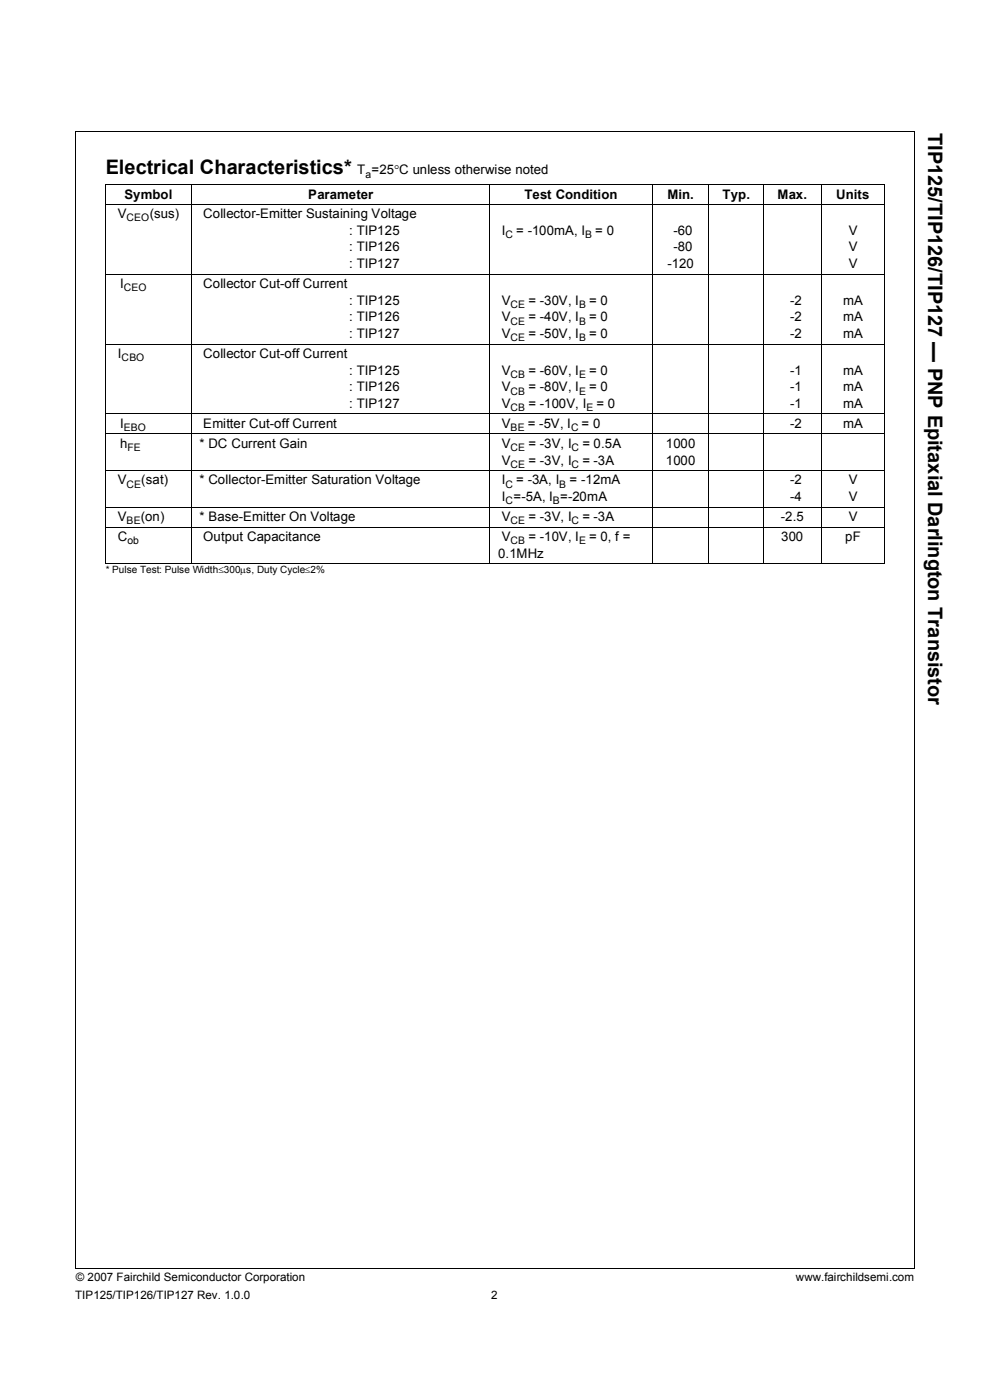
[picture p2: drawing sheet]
<svg xmlns="http://www.w3.org/2000/svg" width="210mm" height="297mm" viewBox="0 0 210 297" stroke-linecap="round" stroke-linejoin="round" font-family="sans-serif">
<defs><g id="words">
<g font-size="4.2">
<text x="196.8" y="28.2" transform="rotate(90 196.8 28.2)">TIP125/TIP126/TIP127 — PNP Epitaxial Darlington Transistor</text>
<text x="22.4" y="37">Electrical Characteristics*</text>
</g>
<g font-size="2.8">
<text x="75.8" y="37">T =25°C unless otherwise noted</text>
<text x="25" y="46.3">V</text>
<text x="26.4" y="42.2">Symbol</text>
<text x="31.8" y="46.3">(sus)</text>
<text x="43.1" y="46.3">Collector-Emitter Sustaining Voltage</text>
<text x="65.4" y="42.2">Parameter</text>
<text x="111.3" y="42.2">Test Condition</text>
<text x="141.6" y="42.2">Min.</text>
<text x="153.2" y="42.2">Typ.</text>
<text x="164.9" y="42.2">Max.</text>
<text x="177.4" y="42.2">Units</text>
<text x="74.1" y="49.9">: TIP125</text>
<text x="74.1" y="53.3">: TIP126</text>
<text x="106.4" y="49.9">I</text>
<text x="109.5" y="49.9">= -100mA, I</text>
<text x="126.2" y="49.9">= 0</text>
<text x="142.8" y="49.9">-60</text>
<text x="142.8" y="53.3">-80</text>
<text x="180" y="49.9">V</text>
<text x="180" y="53.3">V</text>
<text x="74.1" y="56.9">: TIP127</text>
<text x="141.6" y="56.9">-120</text>
<text x="180" y="56.9">V</text>
<text x="25.5" y="61.1">I</text>
<text x="43.1" y="61.1">Collector Cut-off Current</text>
<text x="74.1" y="64.7">: TIP125</text>
<text x="106.4" y="64.7">V</text>
<text x="112.1" y="64.7">= -30V, I</text>
<text x="125" y="64.7">= 0</text>
<text x="167.6" y="64.7">-2</text>
<text x="178.8" y="64.7">mA</text>
<text x="74.1" y="68.2">: TIP126</text>
<text x="74.1" y="71.7">: TIP127</text>
<text x="106.4" y="68.2">V</text>
<text x="106.4" y="71.7">V</text>
<text x="112.1" y="68.2">= -40V, I</text>
<text x="112.1" y="71.7">= -50V, I</text>
<text x="125" y="68.2">= 0</text>
<text x="125" y="71.7">= 0</text>
<text x="167.6" y="68.2">-2</text>
<text x="167.6" y="71.7">-2</text>
<text x="178.8" y="68.2">mA</text>
<text x="178.8" y="71.7">mA</text>
<text x="25" y="75.9">I</text>
<text x="43.1" y="75.9">Collector Cut-off Current</text>
<text x="74.1" y="79.5">: TIP125</text>
<text x="74.1" y="83">: TIP126</text>
<text x="106.4" y="79.5">V</text>
<text x="106.4" y="83">V</text>
<text x="112.1" y="79.5">= -60V, I</text>
<text x="112.1" y="83">= -80V, I</text>
<text x="125" y="79.5">= 0</text>
<text x="125" y="83">= 0</text>
<text x="167.6" y="79.5">-1</text>
<text x="167.6" y="83">-1</text>
<text x="178.8" y="79.5">mA</text>
<text x="178.8" y="83">mA</text>
<text x="74.1" y="86.5">: TIP127</text>
<text x="106.4" y="86.5">V</text>
<text x="112.1" y="86.5">= -100V, I</text>
<text x="126.5" y="86.5">= 0</text>
<text x="167.6" y="86.5">-1</text>
<text x="178.8" y="86.5">mA</text>
<text x="25.5" y="90.8">I</text>
<text x="25.5" y="95">h</text>
<text x="42.3" y="95">* DC Current Gain</text>
<text x="43.1" y="90.8">Emitter Cut-off Current</text>
<text x="106.4" y="90.8">V</text>
<text x="106.4" y="95">V</text>
<text x="111.9" y="90.8">= -5V, I</text>
<text x="112.1" y="95">= -3V, I</text>
<text x="123.4" y="90.8">= 0</text>
<text x="123.5" y="95">= 0.5A</text>
<text x="141.2" y="95">1000</text>
<text x="167.6" y="90.8">-2</text>
<text x="178.8" y="90.8">mA</text>
<text x="106.4" y="98.6">V</text>
<text x="112.1" y="98.6">= -3V, I</text>
<text x="123.5" y="98.6">= -3A</text>
<text x="141.2" y="98.6">1000</text>
<text x="25" y="102.8">V</text>
<text x="30" y="102.8">(sat)</text>
<text x="42.3" y="102.8">* Collector-Emitter Saturation Voltage</text>
<text x="106.4" y="102.8">I</text>
<text x="106.4" y="106.3">I =-5A, I =-20mA</text>
<text x="109.5" y="102.8">= -3A, I</text>
<text x="120.8" y="102.8">= -12mA</text>
<text x="167.6" y="102.8">-2</text>
<text x="167.6" y="106.3">-4</text>
<text x="180" y="102.8">V</text>
<text x="180" y="106.3">V</text>
<text x="25" y="110.5">V</text>
<text x="29.9" y="110.5">(on)</text>
<text x="42.3" y="110.5">* Base-Emitter On Voltage</text>
<text x="106.4" y="110.5">V</text>
<text x="112.1" y="110.5">= -3V, I</text>
<text x="123.5" y="110.5">= -3A</text>
<text x="165.6" y="110.5">-2.5</text>
<text x="180" y="110.5">V</text>
<text x="25" y="114.7">C</text>
<text x="43.1" y="114.7">Output Capacitance</text>
<text x="105.7" y="118.3">0.1MHz</text>
<text x="106.4" y="114.7">V</text>
<text x="112.1" y="114.7">= -10V, I</text>
<text x="125" y="114.7">= 0, f =</text>
<text x="165.7" y="114.7">300</text>
<text x="179.2" y="114.7">pF</text>
</g>
<g font-size="2.5">
<text x="15.9" y="275.5">TIP125/TIP126/TIP127 Rev. 1.0.0</text>
<text x="16.1" y="271.8">© 2007 Fairchild Semiconductor Corporation</text>
<text x="104.1" y="275.5">2</text>
<text x="168.8" y="271.8">www.fairchildsemi.com</text>
</g>
<g font-size="2.2">
<text x="77.6" y="37.8">a</text>
<text x="26.8" y="47">CEO</text>
<text x="107.2" y="50.5">C</text>
<text x="124.1" y="50.5">B</text>
<text x="26.2" y="61.8">CEO</text>
<text x="108.3" y="65.4">CE</text>
<text x="122.9" y="65.4">B</text>
<text x="108.3" y="68.9">CE</text>
<text x="122.9" y="68.9">B</text>
<text x="25.7" y="76.6">CBO</text>
<text x="108.3" y="72.4">CE</text>
<text x="122.9" y="72.4">B</text>
<text x="108.3" y="80.2">CB</text>
<text x="108.3" y="83.7">CB</text>
<text x="122.9" y="80.2">E</text>
<text x="122.9" y="83.7">E</text>
<text x="108.3" y="87.2">CB</text>
<text x="124.4" y="87.2">E</text>
<text x="26.2" y="91.4">EBO</text>
<text x="27" y="95.7">FE</text>
<text x="108.3" y="91.4">BE</text>
<text x="108.3" y="95.7">CE</text>
<text x="121.2" y="91.4">C</text>
<text x="121.2" y="95.7">C</text>
<text x="108.3" y="99.2">CE</text>
<text x="121.2" y="99.2">C</text>
<text x="26.8" y="103.5">CE</text>
<text x="107.2" y="103.5">C</text>
<text x="107.2" y="107">C</text>
<text x="117.3" y="107">B</text>
<text x="118.6" y="103.5">B</text>
<text x="26.8" y="111.3">BE</text>
<text x="108.3" y="111.3">CE</text>
<text x="121.2" y="111.3">C</text>
<text x="27" y="115.5">ob</text>
<text x="108.3" y="115.5">CB</text>
<text x="122.9" y="115.5">E</text>
</g>
<text font-size="2.1" x="22.4" y="121.7">* Pulse Test: Pulse Width£300ms, Duty Cycle£2%</text>
</g></defs>
<g fill="none" stroke="#000" stroke-width=".21">
<path d="M16.1 27.9h177.9M16.1 27.8v241.4M22.4 39.1h165.2M22.4 39.2v80.3M40.6 39v80.6M103.9 39v80.6M138.4 39v80.6M150.4 39v80.6M161.9 39v80.6M174.2 39v80.6M187.5 39.2v80.3M193.9 27.9v241.3"/>
<path d="M22.4 43.3h165.2M22.4 58.2h165.2M22.4 73h165.2M22.4 87.8h165.2M22.4 92h165.2M22.4 99.8h165.2M22.4 107.6h165.2M22.4 111.8h165.2M22.4 119.5h165.2M16 269.2h177.9"/>
</g>
<use href="#words"/>
</svg>
